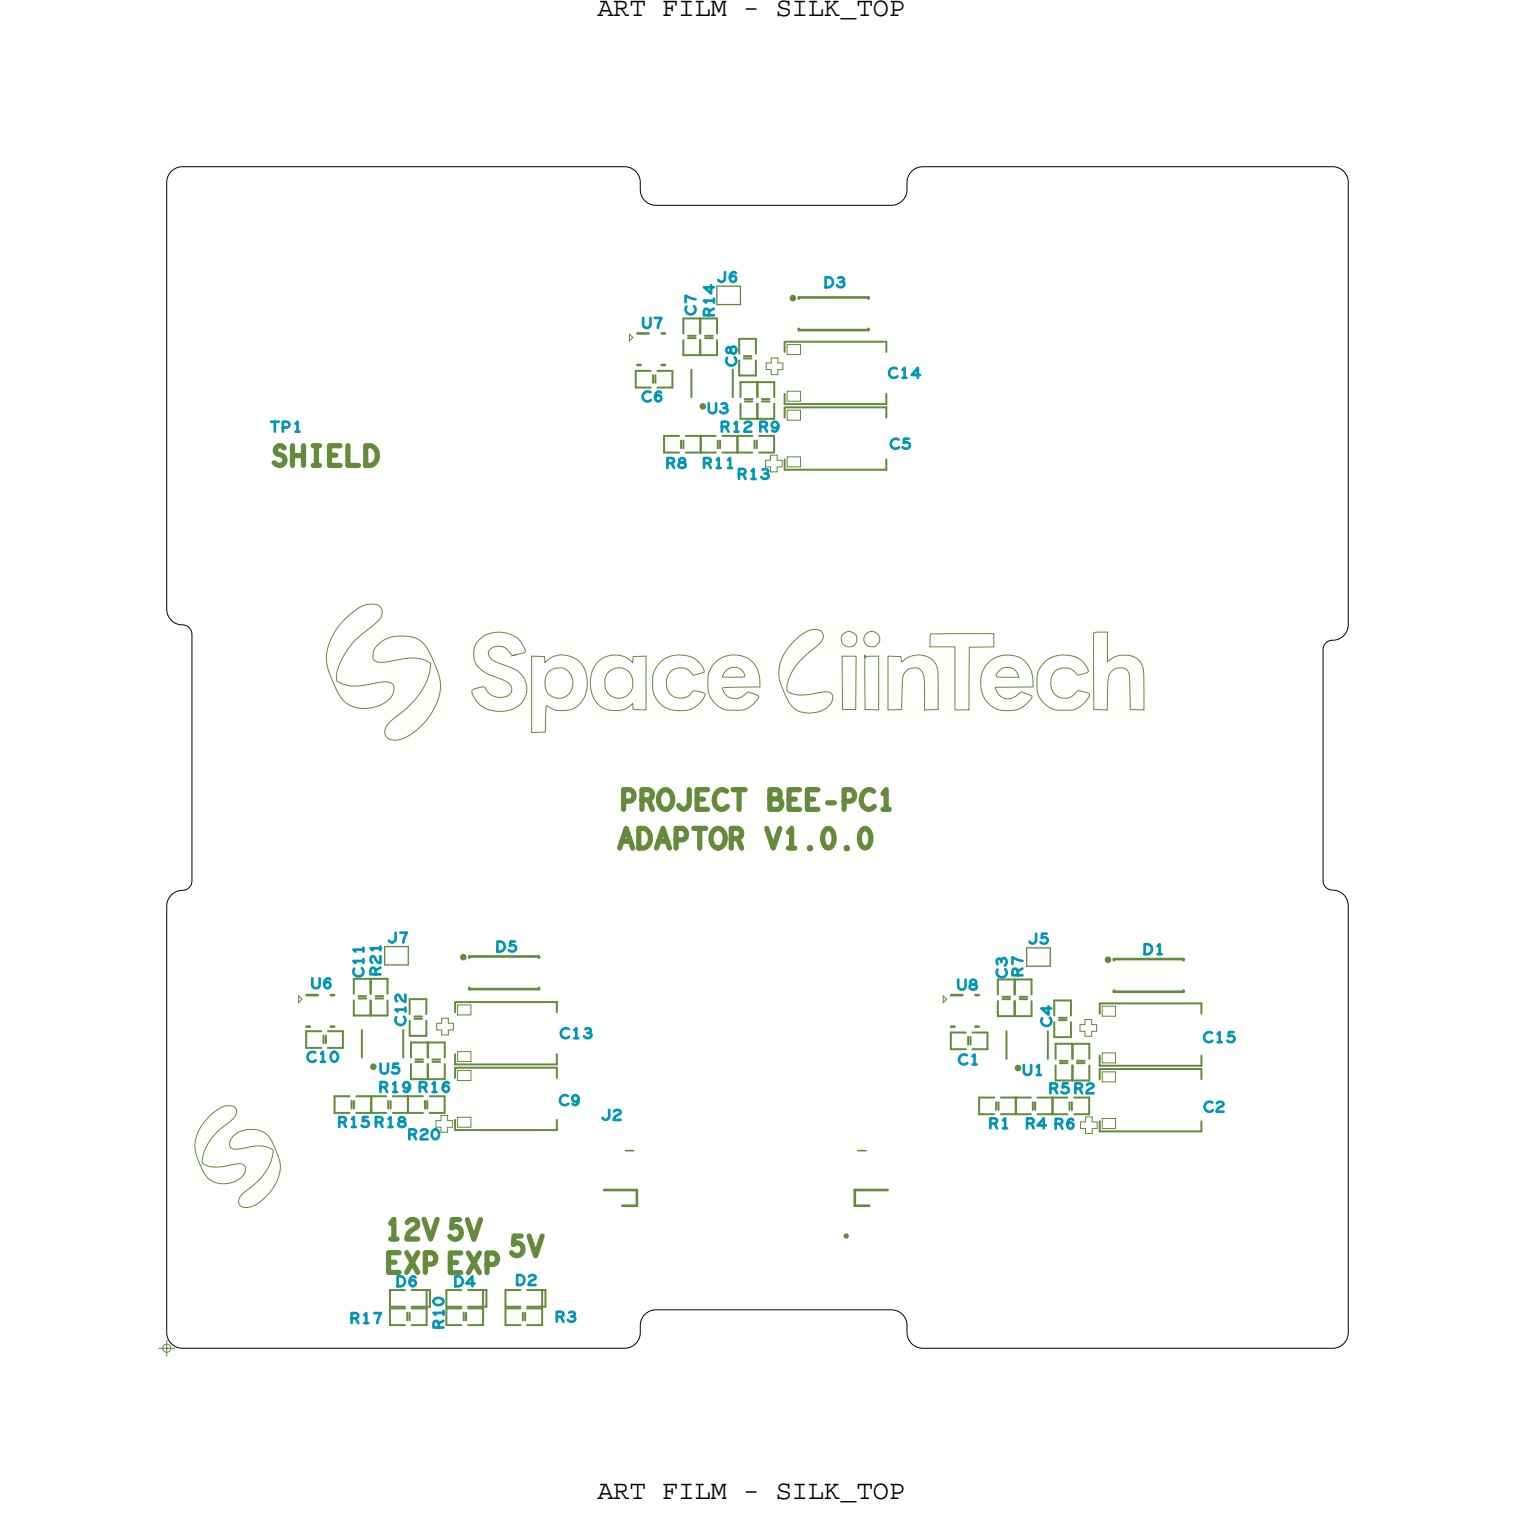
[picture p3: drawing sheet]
<svg xmlns="http://www.w3.org/2000/svg" width="115mm" height="115mm" viewBox="0 0 115 115" stroke-linecap="round" stroke-linejoin="round" font-family="sans-serif">
<defs><g id="words">
<g font-size="2.1">
<text x="45.5" y="1.2">ART FILM - SILK_TOP</text>
<text x="45.5" y="114.2">ART FILM - SILK_TOP</text>
</g>
<g font-size=".8" fill="#0097b7">
<text x="54.4" y="24.1" transform="rotate(-90 54.4 24.1)">R14</text>
<text x="53.5" y="35.6">R11</text>
<text x="54.9" y="32.9">R12 R9</text>
<text x="56.2" y="36.5">R13</text>
<text x="27.7" y="74.4" transform="rotate(-90 27.7 74.4)">C11</text>
<text x="29" y="74.3" transform="rotate(-90 29 74.3)">R21</text>
<text x="28.9" y="83.2">R19 R16</text>
<text x="42.7" y="79.1">C13</text>
<text x="25.7" y="85.8">R15 R18</text>
<text x="75.3" y="85.9">R1</text>
<text x="26.7" y="100.8">R17</text>
<text x="33.8" y="101.2" transform="rotate(-90 33.8 101.2)">R10</text>
<text x="42.3" y="100.7">R3</text>
</g>
</g></defs>
<!-- layer: Board Outline -->
<path d="M13 13.1l.5-.3 .4-.1h33.7a1.2 1.2 0 0 1 1.2 1.2v.7a1.2 1.2 0 0 0 1.2 1h18a1.2 1.2 0 0 0 1.1-1.2v-.6a1.2 1.2 0 0 1 1.2-1.1h31.3a1.2 1.2 0 0 1 1.1 1.2v33.8a1.36 1.36 0 0 1-1.5 1.1l-.3 .3-.1 .4v17.6a.81 .81 0 0 0 1 .7 1.2 1.2 0 0 1 .9 1.2v32.6a1.2 1.2 0 0 1-1.2 1.1h-31.3a1.2 1.2 0 0 1-1.1-1.2v-.6a1.2 1.2 0 0 0-1.2-1.1h-18a1.2 1.2 0 0 0-1.1 1.2v.6a1.2 1.2 0 0 1-1.2 1.1h-33.8a1.2 1.2 0 0 1-1.1-1.2v-32.6a1.36 1.36 0 0 1 1.5-1.1l.3-.3 .1-.4v-18.8a.81 .81 0 0 0-1-.7 1.2 1.2 0 0 1-.9-1.2v-32.5l.1-.5z" fill="none" stroke="#000" stroke-width=".08"/>
<!-- layer: Components -->
<g fill="none" stroke="#638b3a" stroke-width=".08">
<path d="M47.9 25.5l.3 .2-.3 .3zM58.4 27.6h.3v-.3h.6v.3h.3v.6h-.3v.3h-.6v-.3h-.3zM58.7 34.7h.5v.4h.4v.5h-.4v.3h-.5v-.3h-.4v-.5h.4zM60 31.2h1v.8h-1zM60 34.8h1v.8h-1zM60 26.2h1v.8h-1zM60 29.8h1v.8h-1zM26.2 47.2a2.88 2.88 0 0 1 2.1-1.2l.5 .1 .3 .4a1.17 1.17 0 0 1-.7 1.2 5.6 5.6 0 0 0-2.8 4l.2 .3a3.5 3.5 0 0 0 2.8 0h1l.3 .1 .1 .3a1.35 1.35 0 0 1-1 1.3 2.34 2.34 0 0 1-3.1-.7l-.2-.3a7 7 0 0 1-.8-2.4v-.8l.3-.8 .4-.8zM28.8 49.1l.7-.5 .7-.1a2.26 2.26 0 0 1 2.7 1.7l.3 .7a3.4 3.4 0 0 1-.5 3.7 3.5 3.5 0 0 1-2.8 1.8 .63 .63 0 0 1-.5-1l.4-.5a7.6 7.6 0 0 0 2.8-3.3l.2-1.1a2.97 2.97 0 0 0-2.5-.2l-1.2 .2-.5-.2-.2-.2v-.5zM36.5 48.7l.6-.4a2.04 2.04 0 0 1 2.9 1.3l-.2 .2-.7 .1-.4-.3a.85 .85 0 0 0-.8-.4 .85 .85 0 0 0-.7 .6l.2 .4 .3 .2a4.5 4.5 0 0 1 1.9 .8 1.71 1.71 0 0 1 .4 2 1.71 1.71 0 0 1-1.8 1 2 2 0 0 1-2.3-1.5l.2-.2 .6-.2 .3 .1a1.18 1.18 0 0 0 1.9 .3l.1-.1a.74 .74 0 0 0-.7-.8l-1.4-.6a1.56 1.56 0 0 1-.4-2.5zM40.5 50h1v.5l.6-.5a1.97 1.97 0 0 1 2.6 2.3 1.88 1.88 0 0 1-2.4 1.8l-.6-.3h-.1l-.1 2h-1zM41.8 51.2a1.14 1.14 0 0 1 1.8 .5 1.14 1.14 0 0 1-1.2 1.5 1.23 1.23 0 0 1-.6-2z"/>
<path d="M45.6 50.4l.4-.3 .6-.2 .9 .1 .7 .5v-.5h1v4.1l-1-.1v-.4l-.5 .3-.4 .2h-.7l-.6-.1a2.06 2.06 0 0 1-1-2.5l.2-.6zM46.3 51.2a1.13 1.13 0 0 1 1.6 0 1.13 1.13 0 0 1 .1 1.5 1.11 1.11 0 0 1-1.5 .3 1.11 1.11 0 0 1-.4-1.4zM50.3 50.4a2.03 2.03 0 0 1 3.3 .8l-.8 .2-.2-.2a1.13 1.13 0 0 0-1.6 .1 1.13 1.13 0 0 0 .2 1.7 1.13 1.13 0 0 0 1.6-.4l.9 .2v.2l-.3 .4-.4 .4-.3 .2-1.1 .1a1.88 1.88 0 0 1-1.9-1.7l.1-1.1 .2-.5zM54.5 50.5a1.99 1.99 0 0 1 2.2-.5 1.99 1.99 0 0 1 1.2 1.9v.4l-2.5 .1h-.4v.1a1 1 0 0 0 1.7 .4l.3-.2 .7 .3 .1 .1-.5 .6-.6 .4h-1.4l-.5-.2-.4-.4-.4-.8-.1-1.1 .2-.6zM55.3 51.1a.77 .77 0 0 1 .9-.3 .77 .77 0 0 1 .5 .7l-1.7 .1zM60.5 48.8l.2-.1a1.62 1.62 0 0 1 1.8-.6l.2 .1a.76 .76 0 0 1-.4 1l-1.1 .9-.7 .8-.5 1.2-.1 .4 .1 .2a2.9 2.9 0 0 0 2.4 .1l.3-.1a.55 .55 0 0 1 .7 .2 .55 .55 0 0 1-.2 .8 2.03 2.03 0 0 1-2 .6 2.03 2.03 0 0 1-1.5-1.5l-.4-1.2a3.3 3.3 0 0 1 1.2-2.8zM64.1 50h1.1v4h-1zM65.9 49.9v.2l.2-.1h.8v4.1l-1-.1zM67.6 50h1l.1 .4 .5-.3a1.5 1.5 0 0 1 2.3 1.3v2.6l-1.1 .1v-2.1a.97 .97 0 0 0-.4-1.1l-.8 .1-.4 .4-.1 2.6-1.1 .1zM70.9 48.3h4.8v1h-1.9v4.8h-1.1v-4.8h-1.9zM75.3 50.5a1.98 1.98 0 0 1 2.1-.5 1.98 1.98 0 0 1 1.3 1.9v.4l-2.9 .1a1 1 0 0 0 .7 .8 1 1 0 0 0 1-.3l.3-.2 .7 .3 .1 .1a2.12 2.12 0 0 1-2 1 2.12 2.12 0 0 1-1.8-1.3 2.29 2.29 0 0 1 .5-2.3zM76.1 51.1l.4-.2h.6l.3 .2 .2 .5h-1.6l-.1-.2z"/>
<path d="M79.5 50.5a2.14 2.14 0 0 1 3.3 .3l.1 .3-.1 .1-.7 .2-.2-.2a1.11 1.11 0 0 0-1.5-.1 1.11 1.11 0 0 0-.3 1.4 1.13 1.13 0 0 0 1 .7 1.13 1.13 0 0 0 1-.6l.8 .2 .1 .1a1.77 1.77 0 0 1-1.5 1.2h-1l-.4-.1-.5-.4-.4-.5-.2-.5v-1.2l.2-.5zM83.3 48.2l1.1-.1v2.3l.6-.4 .9-.1a1.33 1.33 0 0 1 1.2 1.6v2.6l-1-.1-.1-2.2a.74 .74 0 0 0-.4-.9h-.2a.94 .94 0 0 0-1 1l-.1 2.2-1-.1zM22.7 75.9l.3 .2-.3 .3zM33.6 77.6h.6v.3h.3v.6h-.3v.3h-.6v-.3h-.3v-.6h.3zM34.9 76.5h1v.8h-1zM71.8 75.9l.3 .2-.3 .3zM82.3 78h.3v-.3h.6v.3h.3v.6h-.3v.3h-.6v-.3h-.3zM84 76.6h1v.8h-1zM15.9 85.1l.7-.6 .6-.3 .5 .1 .3 .3v.2l-.2 .3-1.2 1.1-.7 .8-.4 .8-.1 .8 .5 .2 .5 .1 2-.2 .3 .1v.4a1.8 1.8 0 0 1-1.7 1 1.8 1.8 0 0 1-1.6-1l-.5-1.4v-.7l.3-1.1zM17.8 86.5a1.86 1.86 0 0 1 2.9 .4 3.6 3.6 0 0 1 .6 2.1 3.6 3.6 0 0 1-2.5 3l-.5-.1-.1-.4 .1-.4 .6-.5a3.9 3.9 0 0 0 1.9-3l-.4-.2-.4-.1-2.1 .2h-.3l-.1-.2a.83 .83 0 0 1 .3-.8zM33.2 85.4h.4v-.4h.5v.4h.4v.5h-.4v.3h-.5v-.3h-.4zM34.9 85.1h1v.8h-1z"/>
<path d="M34.9 81.5h1v.8h-1zM34.9 80.1h1v.8h-1zM82.7 85.1h.5v.4h.4v.5h-.4v.3h-.5v-.3h-.4v-.5h.4zM84 85.2h1v.8h-1zM84 81.6h1v.8h-1zM84 80.2h1v.8h-1z"/>
<circle cx="64.7" cy="48.7" r=".59"/>
<circle cx="66.4" cy="48.7" r=".59"/>
</g>
<g fill="none" stroke="#638b3a" stroke-width=".2">
<path d="M48.6 27.8h.2M48.6 25.4h.8M50.4 27.8h.3M50.4 25.4h.3M60.8 22.8v-.1h5.4v.1M60.8 25v.1h5.4v-.1M23.4 78.2h.2M23.4 75.8h.8M25.2 78.2h.3M25.2 75.8h.3M35.7 73v-.1h5.4v.1M35.7 75.2v.1h5.4v-.1"/>
<path d="M72.5 78.2h.2M72.5 75.8h.8M74.3 78.2h.3M74.3 75.8h.3M84.8 73.2v-.1h5.4v.1M84.8 75.4v.1h5.4v-.1M46 90.6h2.5v1.2h-1.1M64.4 94.1l.1-.1v.2zM67.6 90.6h-2.5v1.2h1.1"/>
</g>
<g fill="none" stroke="#638b3a" stroke-width=".15">
<path d="M49.6 28.2h-1.2v1.3h1.2M49.7 28.6v.6M49.9 28.6v.6M50.1 28.2h1.1v1.3h-1.1M51.7 33.2h-1.1v1.3h1.1M51.9 33.6v.5M52 25.4v-1.1h2.6v1.1M52 25.9v1.2h2.6v-1.2M52.1 33.6v.5M52.2 34.5h2.3M52.2 33.2h2.3M52.4 25.6h.6"/>
<path d="M52.4 25.8h.6M52.7 28.2v2.1M53.3 24.3v1.1M53.3 25.9v1.2M53.4 33.2v1.3M53.7 25.6h.6M53.7 25.8h.6M54.7 33.6v.5M54.9 33.6v.5M55 34.5h2.3M55 33.2h2.3M55.8 28.2v2.1"/>
<path d="M56.2 33.2v1.3M56.3 27v-1.2h1.3v1.2M56.3 27.5v1.1h1.3v-1.1M56.4 30.8v1.1h1.3v-1.1M56.4 30.3v-1.2h1.3v1.2M56.7 27.1h.5M56.7 27.3h.5M56.7 30.6h.6M56.7 30.4h.6M57.5 33.6v.5M57.6 33.6v.5M57.7 30.3v-1.2h1.3v1.2"/>
<path d="M57.7 30.8v1.1h1.3v-1.1M57.8 33.2h1.2v1.3h-1.2M58 30.6h.6M58 30.4h.6M59.8 31.8v-.8h7.7v.8M59.8 26.8v-.8h7.7v.8M59.8 30v.8h7.7v-.8M59.8 35v.8h7.7v-.8M24.5 78.5h-1.2v1.3h1.2M24.6 78.9v.6M24.8 78.9v.6M25 78.5h1.1v1.3h-1.1"/>
<path d="M26.9 75.7v-1.1h1.3v1.1M26.9 76.2v1.2h1.3v-1.2M27.3 75.9h.6M27.3 76.1h.6M27.6 78.5v2.1M28.2 75.7v-1.1h1.3v1.1M28.2 76.2v1.2h1.3v-1.2M28.6 75.9h.6M28.6 76.1h.6M30.7 78.5v2.1M31.2 77.3v-1.2h1.3v1.2M31.2 77.8v1.1h1.3v-1.1"/>
<path d="M31.6 77.4h.5M31.6 77.6h.5M32.6 79.4v1.2M34.7 77.1v-.8h7.7v.8M73.6 78.6h-1.2v1.3h1.2M73.7 79v.6M73.9 79v.6M74.1 78.6h1.1v1.3h-1.1M76 75.8v-1.2h2.6v1.2M76 76.3v1.1h2.6v-1.1M76.4 75.9h.5M76.4 76.1h.5"/>
<path d="M76.7 78.6v2.1M77.3 74.6v1.2M77.3 76.3v1.1M77.7 75.9h.5M77.7 76.1h.5M79.8 78.6v2.1M80.3 77.4v-1.2h1.3v1.2M80.3 77.9v1.1h1.3v-1.1M80.7 77.5h.5M80.7 77.7h.5M81.7 79.5v1.2M83.8 77.2v-.8h7.7v.8"/>
<path d="M26.6 83.5h-1.1v1.3h1.1M26.8 83.9v.5M27 83.9v.5M27.1 84.8h2.3M27.1 83.5h2.3M28.3 83.5v1.3M29.6 83.9v.5M29.8 83.9v.5M29.9 84.8h2.3M29.9 83.5h2.3M30.8 99.7h-1.1v1.2h1.1M30.8 98.3h-1.1v1.2h1.1"/>
<path d="M31 100v.6M31.1 83.5v1.3M31.2 100v.6M31.3 80.6v-1.2h2.6v1.2M31.3 81.1v1.1h2.6v-1.1M31.4 99.7h1.1v1.2h-1.1M31.4 98.3h1.4v1.2h-1.4M31.6 80.9h.6M31.6 80.7h.6M32.4 83.9v.5M32.5 98.3v1.2M32.5 83.9v.5"/>
<path d="M32.6 81.1v1.1M32.7 83.5h1.2v1.3h-1.2M32.9 80.9h.6M32.9 80.7h.6M34.7 82.1v-.8h7.7v.8M34.7 80.3v.8h7.7v-.8M34.7 85.3v.8h7.7v-.8M35.1 99.7h-1.1v1.2h1.1M35.1 98.3h-1.1v1.2h1.1M35.3 100v.6M35.5 100v.6M35.7 99.7h1.1v1.2h-1.1"/>
<path d="M35.7 98.3h1.4v1.2h-1.4M36.8 98.3v1.2M39.6 99.7h-1.1v1.2h1.1M39.6 98.3h-1.1v1.2h1.1M39.8 100v.6M40 100v.6M40.2 99.7h1.1v1.2h-1.1M40.2 98.3h1.4v1.2h-1.4M41.3 98.3v1.2M75.7 83.6h-1.1v1.3h1.1M75.9 84v.5M76.1 84v.5"/>
<path d="M76.2 84.9h2.3M76.2 83.6h2.3M77.4 83.6v1.3M78.7 84v.5M78.9 84v.5M79 84.9h2.3M79 83.6h2.3M80.2 83.6v1.3M80.4 80.7v-1.2h2.6v1.2M80.4 81.2v1.1h2.6v-1.1M80.7 81h.6M80.7 80.8h.6"/>
<path d="M81.5 84v.5M81.6 84v.5M81.7 81.2v1.1M81.8 83.6h1.2v1.3h-1.2M82 81h.6M82 80.8h.6M83.8 82.2v-.8h7.7v.8M83.8 80.4v.8h7.7v-.8M83.8 85.4v.8h7.7v-.8"/>
</g>
<path d="M53.4 30.9l.1-.1 .2 .1v.1l-.2 .1-.1-.1zM60.3 22.6h.1h.1v.2h-.1h-.1zM35.2 72.8h.1h.1v.2h-.1h-.1zM84.3 73h.1h.1v.2h-.1h-.1zM28.3 81.2l.1-.1 .2 .1v.1l-.2 .1-.1-.1zM77.4 81.3l.1-.1 .2 .1v.1l-.2 .1-.1-.1z" fill="none" stroke="#638b3a" stroke-width=".25"/>
<path d="M54.6 21.8h1.8v1.4h-1.8zM29.3 72.1h1.8v1.4h-1.8zM78.2 72.2h1.8v1.4h-1.8z" fill="none" stroke="#638b3a" stroke-width=".1"/>
<path d="M47.7 87.6h.6M47.7 91.8h.6M65.4 87.6h.6M65.4 91.8h.6" fill="none" stroke="#638b3a" stroke-width=".13"/>
<!-- layer: Text -->
<g fill="none" stroke="#0097b7" stroke-width=".2">
<path d="M20.6 32.1h.6M20.9 32.1v.8M21.5 32.6h.4a.22 .22 0 0 0 .2-.3 .22 .22 0 0 0-.2-.2h-.4v.8M22.5 32.3l.2-.2v.8M22.5 32.9h.3M49 24.2v.6a.29 .29 0 0 0 .3 .2 .29 .29 0 0 0 .2-.2v-.6M49.5 29.9a.38 .38 0 0 0-.5 0 .38 .38 0 0 0 .1 .6 .38 .38 0 0 0 .5 0M49.9 24.2h.5l-.3 .8M50.3 29.9a.33 .33 0 0 0-.4 .1 .33 .33 0 0 0 0 .4 .23 .23 0 0 0 .3 .2 .23 .23 0 0 0 .1-.4 .23 .23 0 0 0-.3 0l-.1 .1M50.8 35.3h.4a.2 .2 0 0 0 .1-.2 .2 .2 0 0 0-.1-.2h-.4v.7M51.2 35.3l.1 .3M51.8 35v.2h.1a.24 .24 0 0 1 .2 .1 .24 .24 0 0 1 .1 .2 .28 .28 0 0 1-.3 .1 .28 .28 0 0 1-.2-.2l.5-.2a.22 .22 0 0 0-.2-.3 .22 .22 0 0 0-.2 .1z"/>
<path d="M52.9 23.3a.38 .38 0 0 1 0 .5 .38 .38 0 0 1-.6 .1 .38 .38 0 0 1 0-.5M53 22.8l-.8-.3v.5M53.6 35.3h.3a.2 .2 0 0 0 .2-.2 .2 .2 0 0 0-.2-.2h-.3v.7M54 30.7v.6a.29 .29 0 0 0 .3 .2 .29 .29 0 0 0 .2-.2v-.6M54 24v-.3a.2 .2 0 0 0-.2-.2 .2 .2 0 0 0-.2 .2v.3h.8M54.2 21.7v.7l-.6-.5h.8M54.4 22.9h-.8l.2 .2M54.6 35l.1-.1v.7M55 30.8l.2-.1 .2 .1v.2l-.2 .1M55 32.5h.3a.2 .2 0 0 0 .2-.2 .2 .2 0 0 0-.2-.2h-.3v.8M55.1 31.1h.2a.25 .25 0 0 1 0 .4 .25 .25 0 0 1-.4-.1v-.1M55.2 20.7v.6l-.3 .2-.2-.2"/>
<path d="M55.4 26.5l-.1 .2a.19 .19 0 0 0 .3 .2l.1-.2a.24 .24 0 0 1 0-.2 .24 .24 0 0 1 .3-.1 .28 .28 0 0 1 .1 .3 .28 .28 0 0 1-.3 .2l-.2-.4zM55.5 35l.1-.1v.7M55.9 32.3l.2-.2v.8M56 27.2a.38 .38 0 0 1 0 .5 .38 .38 0 0 1-.6 .1 .38 .38 0 0 1 0-.5M56 20.8a.33 .33 0 0 0-.4 .1 .33 .33 0 0 0 0 .4 .23 .23 0 0 0 .3 .2 .23 .23 0 0 0 .1-.4 .23 .23 0 0 0-.3 0l-.1 .1M56.3 36.1h.3a.2 .2 0 0 0 .2-.2 .2 .2 0 0 0-.2-.2h-.3v.8M56.7 32.2a.24 .24 0 0 1 .3-.1 .24 .24 0 0 1 .2 .3 .55 .55 0 0 0-.5 .5h.5M57.2 35.9l.2-.2v.8M57.9 32.5h.3a.2 .2 0 0 0 .2-.2 .2 .2 0 0 0-.2-.2h-.3v.8M58.1 35.8l.2-.1 .2 .1v.2l-.1 .1M59.3 32.4a.26 .26 0 0 1-.4 .2 .26 .26 0 0 1-.1-.4 .26 .26 0 0 1 .5 .1 .34 .34 0 0 1-.1 .4 .34 .34 0 0 1-.4 .1M62.9 21.1h.2a.39 .39 0 0 1 .3 .4 .39 .39 0 0 1-.3 .4h-.2z"/>
<path d="M63.9 21.2l.2-.1 .2 .1v.2l-.2 .1M64 21.5h.2a.25 .25 0 0 1 0 .4 .25 .25 0 0 1-.4-.1v-.1M68.3 28.1a.38 .38 0 0 0-.5 0 .38 .38 0 0 0 0 .6 .38 .38 0 0 0 .6 0M68.4 33.5a.38 .38 0 0 0-.5 0 .38 .38 0 0 0 .1 .6 .38 .38 0 0 0 .5 0M68.7 28.2l.2-.2v.8M68.7 28.8h.4M69.2 33.4h-.3l-.1 .3a.28 .28 0 0 1 .4 .1 .28 .28 0 0 1 0 .4 .28 .28 0 0 1-.4-.1M70.1 28.6h-.7l.5-.6v.8M23.8 74.5v.6a.29 .29 0 0 0 .3 .2 .29 .29 0 0 0 .2-.2v-.6M25.1 74.6a.33 .33 0 0 0-.4 .1 .33 .33 0 0 0 0 .4 .23 .23 0 0 0 .3 .2 .23 .23 0 0 0 .1-.4 .23 .23 0 0 0-.3 0l-.1 .1M27.6 73.7a.38 .38 0 0 1 0 .6 .38 .38 0 0 1-.6 0 .38 .38 0 0 1 0-.5M27.7 72.3h-.8l.2 .2"/>
<path d="M27.7 73.2h-.8l.2 .2M28.6 74.2v-.3a.2 .2 0 0 0-.2-.2 .2 .2 0 0 0-.2 .2v.3h.8M29 72.2h-.8l.2 .2M29 72.8v.6a.67 .67 0 0 1-.5-.6l-.3 .1v.3l.1 .1M30.1 71v.6l-.2 .2-.3-.2M30.5 71h.5l-.3 .8M30.8 77.4a.38 .38 0 0 1 0 .6 .38 .38 0 0 1-.6 0 .38 .38 0 0 1 0-.5M30.9 75.8v.5a.67 .67 0 0 1-.5-.5l-.3 .1v.2l.1 .2M30.9 76.9h-.8l.2 .2M30.9 76.7v.4M37.9 71.7h.2a.39 .39 0 0 1 .3 .4 .39 .39 0 0 1-.3 .4h-.2zM39.2 71.7h-.3l-.1 .3a.28 .28 0 0 1 .4 .1 .28 .28 0 0 1 0 .4 .28 .28 0 0 1-.4-.1"/>
<path d="M43.3 78.4a.38 .38 0 0 0-.5 0 .38 .38 0 0 0 0 .6 .38 .38 0 0 0 .6 0M43.7 78.5l.2-.2v.8M44.6 78.4l.2-.1 .2 .1v.2l-.1 .1M73 74.6v.6a.29 .29 0 0 0 .3 .2 .29 .29 0 0 0 .2-.2v-.6M73.9 74.7v.2l.2 .1a.24 .24 0 0 1 .2 0 .24 .24 0 0 1 .1 .3 .28 .28 0 0 1-.3 .1 .28 .28 0 0 1-.2-.3l.4-.2a.22 .22 0 0 0-.1-.3 .22 .22 0 0 0-.3 .1zM76.3 73.2l-.1-.2h-.2l-.1 .2 .1 .2M76.3 73.3v-.2a.25 .25 0 0 1 .4 0 .25 .25 0 0 1-.1 .4h-.1M76.6 73.8a.38 .38 0 0 1 0 .5 .38 .38 0 0 1-.6 .1 .38 .38 0 0 1 0-.5M77.5 74.3v-.3a.2 .2 0 0 0-.2-.2 .2 .2 0 0 0-.2 .2v.3h.8M77.9 73.2l-.8-.3v.5M77.9 73.8l-.4 .2M78.9 71.1v.6l-.3 .2-.2-.2"/>
<path d="M79.7 71.1h-.3l-.1 .3a.28 .28 0 0 1 .4 .1 .28 .28 0 0 1 0 .4 .28 .28 0 0 1-.4-.1M79.9 76.7v.6l-.6-.5h.8M80 77.5a.38 .38 0 0 1 0 .5 .38 .38 0 0 1-.6 .1 .38 .38 0 0 1 0-.5M87.2 71.9h.2a.39 .39 0 0 1 .3 .4 .39 .39 0 0 1-.3 .4h-.2zM88.2 72.1l.1-.2v.8M88.2 72.7h.3M92.3 78.7a.38 .38 0 0 0-.5 0 .38 .38 0 0 0 0 .6 .38 .38 0 0 0 .6 0M92.7 78.8l.2-.2v.8M92.7 79.4h.4M94 78.6h-.4v.3a.28 .28 0 0 1 .4 .1 .28 .28 0 0 1 0 .4 .28 .28 0 0 1-.4-.1h-.1M24 80.2a.38 .38 0 0 0-.5 0 .38 .38 0 0 0 0 .6 .38 .38 0 0 0 .6 0M24.4 80.3l.2-.2v.8"/>
<path d="M24.4 80.9h.4M25.3 80.2a.35 .35 0 0 1 .5 .2 .35 .35 0 0 1-.2 .5 .37 .37 0 0 1-.4-.3 .37 .37 0 0 1 .1-.4zM25.8 85.5h.4a.2 .2 0 0 0 .1-.2 .2 .2 0 0 0-.1-.2h-.4v.7M26.8 85.2l.2-.1v.7M28 85.1h-.3l-.1 .3a.28 .28 0 0 1 .4 0 .28 .28 0 0 1 0 .4 .28 .28 0 0 1-.4 0l-.1-.1M28.6 85.5h.3a.2 .2 0 0 0 .2-.2 .2 .2 0 0 0-.2-.2h-.3v.7M29 82.8h.3a.2 .2 0 0 0 .2-.2 .2 .2 0 0 0-.2-.2h-.3v.8M29 81v.6a.29 .29 0 0 0 .3 .2 .29 .29 0 0 0 .2-.2v-.6M29.6 85.2l.1-.1v.7M29.9 82.6l.2-.2v.8M30.3 97.2h.2a.39 .39 0 0 1 .3 .4 .39 .39 0 0 1-.3 .4h-.2zM30.3 81h-.3l-.1 .3a.28 .28 0 0 1 .4 .1 .28 .28 0 0 1 0 .4 .28 .28 0 0 1-.4-.1"/>
<path d="M30.4 85.2v.2h.1a.24 .24 0 0 1 .3 .1 .24 .24 0 0 1 .1 .2 .28 .28 0 0 1-.4 .1 .28 .28 0 0 1-.1-.2l.4-.2a.22 .22 0 0 0-.1-.3 .22 .22 0 0 0-.3 .1zM31.2 86.4h.3a.2 .2 0 0 0 .2-.2 .2 .2 0 0 0-.2-.2h-.3v.8M31.2 82.7a.26 .26 0 0 1-.3 .2 .26 .26 0 0 1-.1-.4 .26 .26 0 0 1 .4 .1 .34 .34 0 0 1 0 .4 .34 .34 0 0 1-.5 .1M31.5 86.4l.2 .4M31.6 97.3a.33 .33 0 0 0-.4 .1 .33 .33 0 0 0 0 .4 .23 .23 0 0 0 .3 .2 .23 .23 0 0 0 .1-.4 .23 .23 0 0 0-.3 0l-.1 .1M32 82.8h.3a.2 .2 0 0 0 .2-.2 .2 .2 0 0 0-.2-.2h-.3v.8M32.1 86.1a.24 .24 0 0 1 .3-.1 .24 .24 0 0 1 .1 .3 .55 .55 0 0 0-.5 .5h.6M32.9 82.6l.2-.2v.8M33 86.1a.35 .35 0 0 1 .5 .2 .35 .35 0 0 1-.2 .5 .37 .37 0 0 1-.4-.3 .37 .37 0 0 1 .1-.4zM33.1 99a.34 .34 0 0 1 .5-.1 .34 .34 0 0 1 .1 .4 .34 .34 0 0 1-.5 .1 .34 .34 0 0 1-.1-.4zM33.8 100h-.8l.2 .2M34.2 82.5a.33 .33 0 0 0-.4 .1 .33 .33 0 0 0-.1 .4 .23 .23 0 0 0 .3 .2 .23 .23 0 0 0 .2-.4 .23 .23 0 0 0-.4 0l-.1 .1"/>
<path d="M34.7 97.2h.2a.39 .39 0 0 1 .3 .4 .39 .39 0 0 1-.3 .4h-.2zM36.1 97.8h-.6l.5-.6v.8M39.4 97.1h.2a.39 .39 0 0 1 .3 .4 .39 .39 0 0 1-.3 .4h-.2zM40.3 97.2a.24 .24 0 0 1 .3-.1 .24 .24 0 0 1 .1 .3 .55 .55 0 0 0-.4 .5h.5M43.2 83.5a.38 .38 0 0 0-.5 0 .38 .38 0 0 0 .1 .6 .38 .38 0 0 0 .5 0M43.4 100l.2-.1 .2 .1v.2l-.2 .1M44.1 83.7a.26 .26 0 0 1-.4 .2 .26 .26 0 0 1-.1-.4 .26 .26 0 0 1 .5 .1 .34 .34 0 0 1-.1 .4 .34 .34 0 0 1-.4 .1M46.4 84.5v.7l-.3 .1-.2-.1M46.8 84.7a.24 .24 0 0 1 .3-.2 .24 .24 0 0 1 .1 .3 .55 .55 0 0 0-.5 .5h.6M73.6 80.4a.38 .38 0 0 0-.5 0 .38 .38 0 0 0 .1 .6 .38 .38 0 0 0 .5 0M74.1 80.5l.1-.2v.8M74.1 81.1h.3"/>
<path d="M75.4 85.6h.4a.2 .2 0 0 0 .1-.2 .2 .2 0 0 0-.1-.2h-.4v.7M76.4 85.3l.2-.1v.7M78 81.1v.6a.29 .29 0 0 0 .3 .2 .29 .29 0 0 0 .2-.2v-.6M78.2 85.6h.3a.2 .2 0 0 0 .2-.2 .2 .2 0 0 0-.2-.2h-.3v.7M78.5 85.6l.2 .3M79 81.3l.1-.2v.8M79 81.9h.3M79.7 85.7h-.7l.5-.5v.7M80 82.9h.3a.2 .2 0 0 0 .2-.2 .2 .2 0 0 0-.2-.2h-.3v.8M80.3 82.9l.2 .4M80.4 85.6h.3a.2 .2 0 0 0 .2-.2 .2 .2 0 0 0-.2-.2h-.3v.8M80.7 85.6l.2 .4"/>
<path d="M81.3 82.5h-.3l-.1 .3a.28 .28 0 0 1 .4 .1 .28 .28 0 0 1 0 .4 .28 .28 0 0 1-.4-.1M81.7 85.3a.33 .33 0 0 0-.4 .1 .33 .33 0 0 0 0 .4 .23 .23 0 0 0 .3 .2 .23 .23 0 0 0 .1-.4 .23 .23 0 0 0-.3 0l-.1 .1M81.9 82.9h.3a.2 .2 0 0 0 .2-.2 .2 .2 0 0 0-.2-.2h-.3v.8M82.2 82.9l.2 .4M82.8 82.6a.24 .24 0 0 1 .3-.1 .24 .24 0 0 1 .1 .3 .55 .55 0 0 0-.4 .5h.5M92.3 84a.38 .38 0 0 0-.5 0 .38 .38 0 0 0 .1 .6 .38 .38 0 0 0 .5 0M92.7 84a.24 .24 0 0 1 .3-.1 .24 .24 0 0 1 .1 .3 .55 .55 0 0 0-.4 .5h.5M26.8 100.4h.3a.2 .2 0 0 0 .2-.2 .2 .2 0 0 0-.2-.2h-.3v.8M27.7 100.2l.2-.2v.8M28.5 100h.5l-.3 .8M33.4 101.1v-.3a.2 .2 0 0 0-.2-.2 .2 .2 0 0 0-.2 .2v.3h.8M42.4 100.3h.3a.2 .2 0 0 0 .2-.2 .2 .2 0 0 0-.2-.2h-.3v.8"/>
</g>
<g fill="none" stroke="#638b3a" stroke-width=".4">
<path d="M21.6 34.1a.35 .35 0 0 0-.5-.1 .35 .35 0 0 0 .1 .6 .45 .45 0 0 1 .5 .3 .45 .45 0 0 1-.2 .5 .45 .45 0 0 1-.6-.2M22.3 34.7h.8M22.3 33.9v1.5M23.1 33.9v1.5M23.9 35.4h.4M23.9 33.9h.4M24.1 33.9v1.5M25.1 34.7h.5M25.9 33.9h-.8v1.5h.8M26.5 33.9v1.5h.8M27.9 33.9a.76 .76 0 0 1 .8 .8 .76 .76 0 0 1-.8 .7zM47.2 64.6l.5-1.5 .5 1.5"/>
<path d="M47.4 64.1h.6M47.5 61h.5a.46 .46 0 0 0 .3-.4 .46 .46 0 0 0-.3-.5h-.5v1.5M48.7 63.1a.76 .76 0 0 1 .8 .7 .76 .76 0 0 1-.8 .8zM48.9 60.9h.5a.4 .4 0 0 0 .3-.4 .4 .4 0 0 0-.3-.4h-.5v1.5M49.4 60.9l.3 .7M50 64.6l.5-1.5 .5 1.5M50.2 64.1h.6M50.4 60.3a.58 .58 0 0 1 .7 0 .58 .58 0 0 1 .1 .7 .55 .55 0 0 1-.5 .6 .55 .55 0 0 1-.5-.6v-.4zM51.5 64h.5a.46 .46 0 0 0 .3-.5 .46 .46 0 0 0-.3-.4h-.5v1.5M52.5 60.1v1a.41 .41 0 0 1-.3 .5 .41 .41 0 0 1-.5-.3M52.8 63.1h1M53.1 60.9h.5"/>
<path d="M53.3 63.1v1.5M53.9 60.1h-.8v1.5h.8M54.4 63.2a.58 .58 0 0 1 .7 .1 .58 .58 0 0 1 .1 .6 .55 .55 0 0 1-.5 .7 .55 .55 0 0 1-.5-.7v-.4zM55.3 60.3a.62 .62 0 0 0-.7 0 .62 .62 0 0 0-.2 .7 .57 .57 0 0 0 .3 .6 .57 .57 0 0 0 .7-.2M55.7 63.9h.5a.4 .4 0 0 0 .3-.4 .4 .4 0 0 0-.3-.4h-.5v1.5M55.8 60.1h1M56.2 63.9l.3 .7M56.3 60.1v1.5M58.4 63.1l.5 1.5 .5-1.5M58.6 60.8h.7a.43 .43 0 0 1 .3 .4 .43 .43 0 0 1-.3 .4h-.7v-1.5h.6a.39 .39 0 0 1 .2 .4 .39 .39 0 0 1-.1 .3M60.1 63.4l.2-.3v1.5M60.1 64.6h.4"/>
<path d="M60.1 60.9h.5M60.9 60.1h-.8v1.5h.8M61.5 60.9h.5M61.7 64.6h.1M62.3 60.1h-.8v1.5h.8M62.9 63.1a.54 .54 0 0 1 .6 .7v.3a.43 .43 0 0 1-.4 .5 .43 .43 0 0 1-.4-.5v-.5zM63 61.1h.6M64.3 61h.5a.46 .46 0 0 0 .3-.4 .46 .46 0 0 0-.3-.5h-.5v1.5M64.5 64.6h.1M65.7 63.1a.54 .54 0 0 1 .6 .7v.3a.43 .43 0 0 1-.4 .5 .43 .43 0 0 1-.4-.5v-.5zM66.5 60.3a.62 .62 0 0 0-.7 0 .62 .62 0 0 0-.2 .7 .57 .57 0 0 0 .3 .6 .57 .57 0 0 0 .7-.2M67.3 60.4l.2-.3v1.5"/>
<path d="M67.3 61.6h.4M29.6 96.1h.5M29.8 93.2l.2-.3v1.5M29.8 94.4h.4M30.4 95.4h-.8v1.5h.8M31 95.4l.8 1.5M31 93.1a.4 .4 0 0 1 .6-.2 .4 .4 0 0 1 .1 .6 1.01 1.01 0 0 0-.7 .9h.8M31.8 95.4l-.8 1.5M32.3 92.9l.5 1.5 .5-1.5M32.4 96.3h.5a.46 .46 0 0 0 .3-.4 .46 .46 0 0 0-.3-.5h-.5v1.5M34.3 96.2h.5M35 92.9h-.5l-.1 .6a.47 .47 0 0 1 .7 .2 .47 .47 0 0 1-.2 .6 .47 .47 0 0 1-.6-.1"/>
<path d="M35.1 95.4h-.8v1.5h.8M35.6 92.9l.5 1.5 .5-1.5M35.7 95.4l.8 1.5M36.5 95.4l-.8 1.5M37.1 96.3h.5a.46 .46 0 0 0 .3-.4 .46 .46 0 0 0-.3-.5h-.5v1.5M39.7 94.1h-.5l-.1 .7a.47 .47 0 0 1 .7 .1 .47 .47 0 0 1-.2 .7 .47 .47 0 0 1-.6-.2M40.3 94.1l.5 1.5 .5-1.5"/>
</g>
<!-- layer: Drawing Origin -->
<path d="M12.1 102.7h1.2M12.5 102.5l.2-.1 .2 .1 .1 .2-.1 .2-.2 .1-.2-.1-.1-.2zM12.7 102.1v1.2" fill="none" stroke="#638b3a" stroke-width=".08"/>
<use href="#words"/>
</svg>
